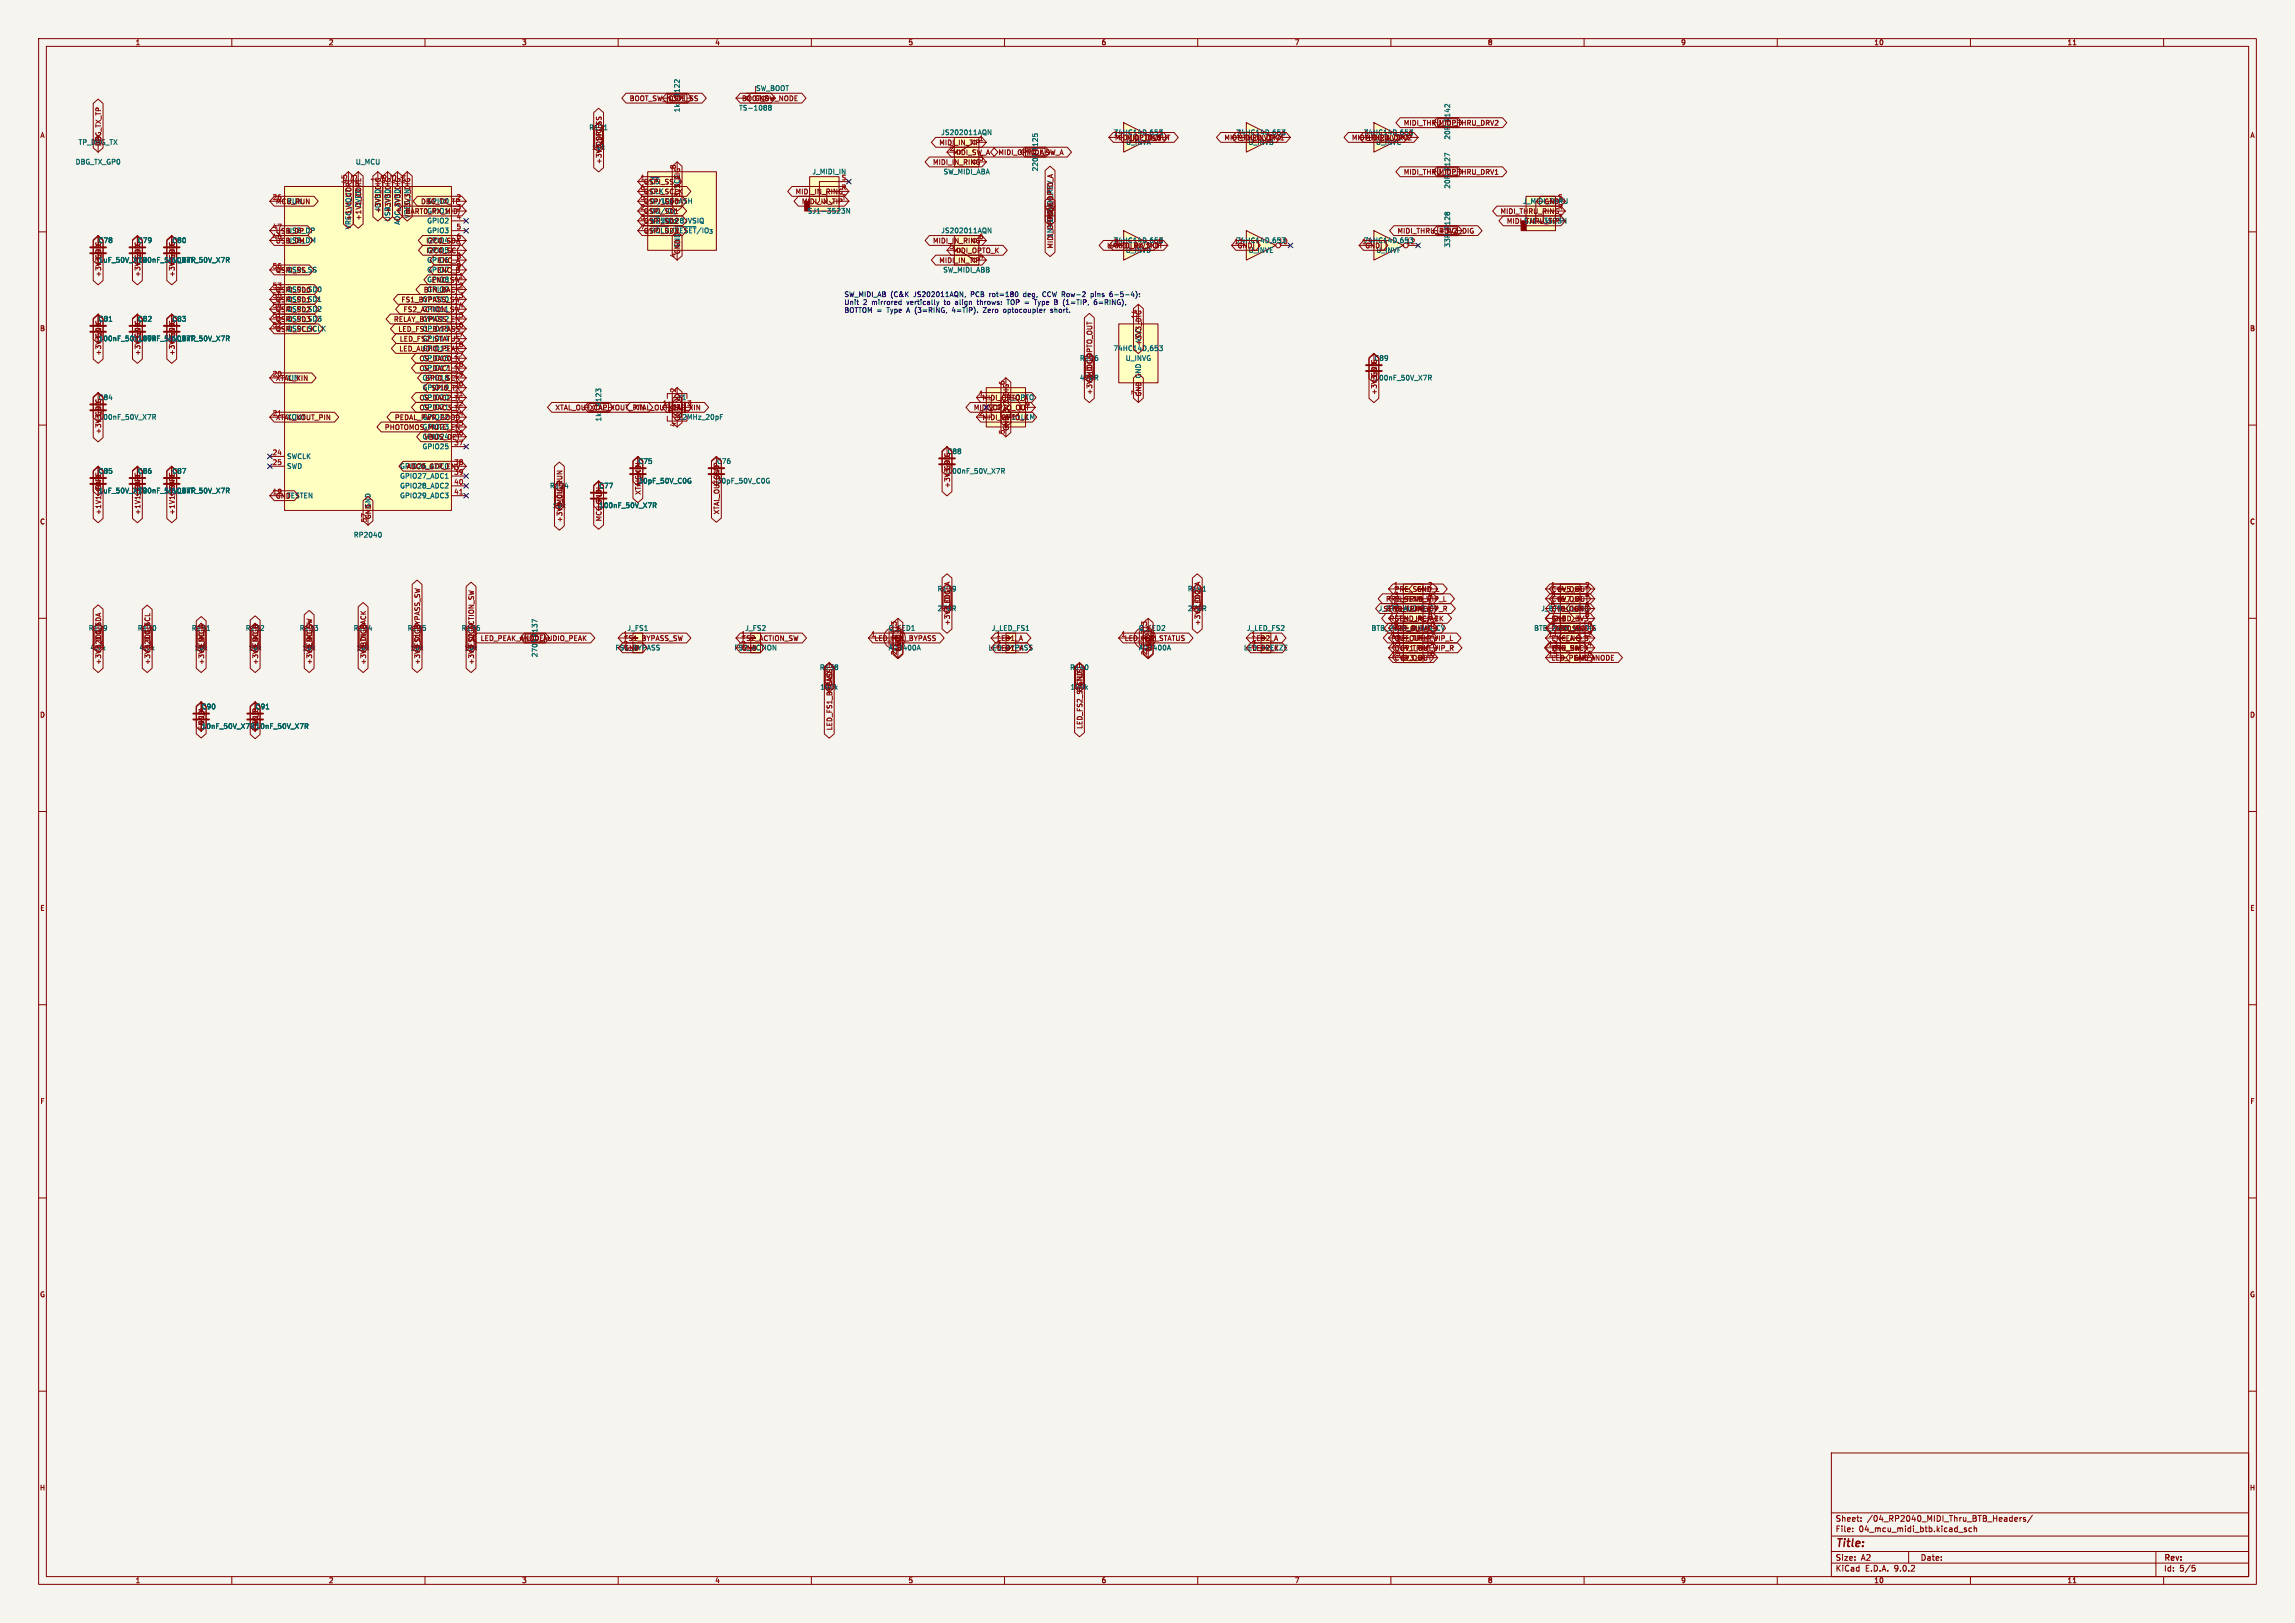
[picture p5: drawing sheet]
<svg xmlns="http://www.w3.org/2000/svg" width="594mm" height="420mm" viewBox="0 0 594 420" stroke-linecap="round" stroke-linejoin="round" font-family="sans-serif">
<defs><g id="words">
<text font-size="2.8" fill="#840000" x="475" y="400.9">Title:</text>
<g font-size="2.1" fill="#840000">
<text x="475" y="394">Sheet:</text>
<text x="483.2" y="394">/04_RP2040_MIDI_Thru_BTB_Headers/</text>
<text x="475" y="396.7">File:</text>
<text x="481.1" y="396.7">04_mcu_midi_btb.kicad_sch</text>
<text x="475" y="406.9">KiCad</text>
<text x="475" y="404.1">Size:</text>
<text x="481.7" y="404.1">A2</text>
<text x="482.7" y="406.9">E.D.A.</text>
<text x="490.3" y="406.9">9.0.2</text>
<text x="497" y="404.1">Date:</text>
<text x="560" y="404.3">Rev:</text>
<text x="560" y="406.9">Id:</text>
<text x="564.1" y="406.9">5/5</text>
</g>
<g font-size="1.8" fill="#840000">
<text x="35" y="11.9">1</text>
<text x="85" y="11.9">2</text>
<text x="135" y="11.9">3</text>
<text x="185" y="11.9">4</text>
<text x="235" y="11.9">5</text>
<text x="285" y="11.9">6</text>
<text x="335" y="11.9">7</text>
<text x="385" y="11.9">8</text>
<text x="435" y="11.9">9</text>
<text x="485" y="11.9">10</text>
<text x="535" y="11.9">11</text>
<text x="162.9" y="26.4">BOOT_SW_NODE</text>
<text x="172.9" y="26.4">QSPI_SS</text>
<text x="176.1" y="25.4" transform="rotate(-90 176.1 25.4)">R122</text>
<text x="191.9" y="26.4">BOOT_SW_NODE</text>
<text x="195.2" y="26.4">GND</text>
<text x="10.3" y="35.9">A</text>
<text x="152.4" y="33.9">R121</text>
<text x="288.1" y="35.2">74HC14D,653</text>
<text x="288.2" y="35.3">1</text>
<text x="299.6" y="35.3">2</text>
<text x="319.8" y="35.2">74HC14D,653</text>
<text x="320" y="35.3">3</text>
<text x="331.4" y="35.3">4</text>
<text x="352.8" y="35.2">74HC14D,653</text>
<text x="353" y="35.3">5</text>
<text x="363.2" y="32.7">MIDI_THRU_TIP</text>
<text x="364.4" y="35.3">6</text>
<text x="372.3" y="32.7">MIDI_THRU_DRV2</text>
<text x="375.5" y="31.8" transform="rotate(-90 375.5 31.8)">R142</text>
<text x="582.3" y="35.9">A</text>
<text x="26.4" y="37.9" transform="rotate(-90 26.4 37.9)">DBG_TX_TP</text>
<text x="153.1" y="39">10k</text>
<text x="155.9" y="37.9" transform="rotate(-90 155.9 37.9)">QSPI_SS</text>
<text x="243" y="37.8">MIDI_IN_TIP</text>
<text x="245.7" y="39.1">2</text>
<text x="246.5" y="40.3">MIDI_SW_A</text>
<text x="253.3" y="36.6">1</text>
<text x="253.3" y="41.7">3</text>
<text x="258.3" y="40.3">MIDI_OPTO_A</text>
<text x="265.6" y="40.3">MIDI_SW_A</text>
<text x="268.8" y="39.4" transform="rotate(-90 268.8 39.4)">R125</text>
<text x="288.4" y="36.5">MIDI_OPTO_OUT</text>
<text x="291.3" y="37.7">U_INVA</text>
<text x="291.5" y="36.5">MIDI_INV1</text>
<text x="316.8" y="36.5">MIDI_THRU_DRV1</text>
<text x="320.2" y="36.5">MIDI_INV1</text>
<text x="323" y="37.7">U_INVB</text>
<text x="349.8" y="36.5">MIDI_THRU_DRV2</text>
<text x="353.2" y="36.5">MIDI_INV1</text>
<text x="356" y="37.7">U_INVC</text>
<text x="89.9" y="47.7" transform="rotate(-90 89.9 47.7)">45</text>
<text x="92.5" y="47.7" transform="rotate(-90 92.5 47.7)">23</text>
<text x="97.5" y="47.1" transform="rotate(-90 97.5 47.1)">1</text>
<text x="100.1" y="47.7" transform="rotate(-90 100.1 47.7)">48</text>
<text x="102.6" y="47.7" transform="rotate(-90 102.6 47.7)">43</text>
<text x="105.2" y="47.7" transform="rotate(-90 105.2 47.7)">44</text>
<text x="155.9" y="42.6" transform="rotate(-90 155.9 42.6)">+3V3_DIG</text>
<text x="165.7" y="46.7">1</text>
<text x="166.5" y="47.9">QSPI_SS</text>
<text x="168.1" y="47.9">~{CS}</text>
<text x="175" y="43.9" transform="rotate(-90 175 43.9)">8</text>
<text x="241.4" y="42.9">MIDI_IN_RING</text>
<text x="268.8" y="44.5" transform="rotate(-90 268.8 44.5)">220R</text>
<text x="363.2" y="45.4">MIDI_THRU_TIP</text>
<text x="372.3" y="45.4">MIDI_THRU_DRV1</text>
<text x="375.5" y="44.5" transform="rotate(-90 375.5 44.5)">R127</text>
<text x="70.4" y="51.8">26</text>
<text x="71.3" y="53">MCU_RUN</text>
<text x="74.2" y="52.9">RUN</text>
<text x="93.6" y="53.9" transform="rotate(-90 93.6 53.9)">DVDD</text>
<text x="108.9" y="53">DBG_TX_TP</text>
<text x="110.4" y="52.9">GPIO0</text>
<text x="118" y="51.8">2</text>
<text x="165.7" y="49.3">6</text>
<text x="165.7" y="51.8">5</text>
<text x="166.5" y="53">QSPI_SD0</text>
<text x="166.5" y="50.5">QSPI_SCLK</text>
<text x="168.1" y="50.4">CLK</text>
<text x="168.1" y="52.9">DI/IO_{0}</text>
<text x="176.1" y="48.8" transform="rotate(-90 176.1 48.8)">VCC</text>
<text x="176.2" y="52.7" transform="rotate(-90 176.2 52.7)">+3V3_DIG</text>
<text x="205.8" y="50.5">MIDI_IN_RING</text>
<text x="207.4" y="53">MIDI_IN_TIP</text>
<text x="217.7" y="49.3">R</text>
<text x="217.9" y="51.8">T</text>
<text x="399.6" y="53">GND</text>
<text x="403.2" y="51.8">S</text>
<text x="70.4" y="59.4">47</text>
<text x="91.1" y="57.1" transform="rotate(-90 91.1 57.1)">+1V1_CORE</text>
<text x="93.7" y="57.1" transform="rotate(-90 93.7 57.1)">+1V1_CORE</text>
<text x="98.7" y="54.5" transform="rotate(-90 98.7 54.5)">IOVDD</text>
<text x="98.7" y="55.3" transform="rotate(-90 98.7 55.3)">+3V3_DIG</text>
<text x="101.3" y="55.3" transform="rotate(-90 101.3 55.3)">+3V3_DIG</text>
<text x="103.8" y="55.3" transform="rotate(-90 103.8 55.3)">+3V3_DIG</text>
<text x="104.8" y="55.6">UART0_RX_MIDI</text>
<text x="106.3" y="56.7" transform="rotate(-90 106.3 56.7)">VREG_IN</text>
<text x="106.4" y="55.3" transform="rotate(-90 106.4 55.3)">+3V3_DIG</text>
<text x="110.4" y="55.5">GPIO1</text>
<text x="118" y="54.4">3</text>
<text x="118" y="56.9">4</text>
<text x="165.7" y="54.4">2</text>
<text x="165.7" y="56.9">3</text>
<text x="165.7" y="59.4">7</text>
<text x="166.5" y="55.6">QSPI_SD1</text>
<text x="166.5" y="58.1">QSPI_SD2</text>
<text x="272.6" y="57.5" transform="rotate(-90 272.6 57.5)">D_MIDI_REV</text>
<text x="375.5" y="59.7" transform="rotate(-90 375.5 59.7)">R128</text>
<text x="388.3" y="55.6">MIDI_THRU_RING</text>
<text x="389.9" y="58.1">MIDI_THRU_TIP</text>
<text x="394.4" y="58">SJ1-3523N</text>
<text x="403.1" y="54.4">R</text>
<text x="403.3" y="56.9">T</text>
<text x="70.4" y="62">46</text>
<text x="71.3" y="60.6">USB_DP</text>
<text x="71.3" y="63.2">USB_DM</text>
<text x="110.2" y="63.2">I2C0_SDA</text>
<text x="110.2" y="65.7">I2C0_SCL</text>
<text x="110.4" y="63.1">GPIO4</text>
<text x="110.4" y="65.6">GPIO5</text>
<text x="118" y="62">6</text>
<text x="118" y="64.5">7</text>
<text x="166.5" y="60.6">QSPI_SD3</text>
<text x="176.1" y="64.3" transform="rotate(-90 176.1 64.3)">GND</text>
<text x="176.2" y="65.9" transform="rotate(-90 176.2 65.9)">GND</text>
<text x="241.4" y="63.2">MIDI_IN_RING</text>
<text x="245.7" y="64.5">5</text>
<text x="246.5" y="65.7">MIDI_OPTO_K</text>
<text x="253.3" y="62">6</text>
<text x="272.6" y="61.7" transform="rotate(-90 272.6 61.7)">1N4148W</text>
<text x="286.4" y="64.5">UART0_RX_MIDI</text>
<text x="288.1" y="63.1">74HC14D,653</text>
<text x="288.2" y="63.2">9</text>
<text x="288.4" y="64.5">MIDI_INV1</text>
<text x="291.2" y="65.6">U_INVD</text>
<text x="299.6" y="63.2">8</text>
<text x="319.4" y="63.2">11</text>
<text x="320.2" y="64.5">GND</text>
<text x="352.4" y="63.2">13</text>
<text x="353.2" y="64.5">GND</text>
<text x="361.6" y="60.6">MIDI_THRU_RING</text>
<text x="372.3" y="60.6">+3V3_DIG</text>
<text x="26.4" y="71.8" transform="rotate(-90 26.4 71.8)">+3V3_DIG</text>
<text x="36.5" y="71.8" transform="rotate(-90 36.5 71.8)">+3V3_DIG</text>
<text x="45.4" y="71.8" transform="rotate(-90 45.4 71.8)">+3V3_DIG</text>
<text x="70.4" y="69.6">56</text>
<text x="71.3" y="70.8">QSPI_SS</text>
<text x="110.4" y="68.2">GPIO6</text>
<text x="110.4" y="70.7">GPIO7</text>
<text x="113" y="70.8">ENC_B</text>
<text x="113.2" y="68.3">ENC_A</text>
<text x="118" y="67.1">8</text>
<text x="118" y="69.6">9</text>
<text x="175" y="66.7" transform="rotate(-90 175 66.7)">4</text>
<text x="243" y="68.3">MIDI_IN_TIP</text>
<text x="253.3" y="67.1">4</text>
<text x="70.4" y="74.7">53</text>
<text x="70.4" y="77.2">55</text>
<text x="71.3" y="75.9">QSPI_SD0</text>
<text x="109.6" y="75.9">BTN_BACK</text>
<text x="110.4" y="73.3">GPIO8</text>
<text x="110.4" y="75.8">GPIO9</text>
<text x="111.6" y="73.3">ENC_SW</text>
<text x="117.4" y="72.1">11</text>
<text x="117.4" y="74.7">12</text>
<text x="117.4" y="77.2">13</text>
<text x="70.4" y="79.8">54</text>
<text x="70.4" y="82.3">51</text>
<text x="71.3" y="78.4">QSPI_SD1</text>
<text x="71.3" y="81">QSPI_SD2</text>
<text x="71.3" y="83.5">QSPI_SD3</text>
<text x="74.2" y="78.3">QSPI_SD1</text>
<text x="74.2" y="80.9">QSPI_SD2</text>
<text x="101.8" y="83.5">RELAY_BYPASS_EN</text>
<text x="103.8" y="78.4">FS1_BYPASS_SW</text>
<text x="104.3" y="81">FS2_ACTION_SW</text>
<text x="109.2" y="78.3">GPIO10</text>
<text x="109.2" y="80.9">GPIO11</text>
<text x="109.2" y="83.4">GPIO12</text>
<text x="117.4" y="79.8">14</text>
<text x="117.4" y="82.3">15</text>
<text x="294.4" y="82.6" transform="rotate(-90 294.4 82.6)">14</text>
<text x="10.3" y="85.9">B</text>
<text x="70.4" y="84.8">52</text>
<text x="71.3" y="86">QSPI_SCLK</text>
<text x="103" y="86">LED_FS1_BYPASS</text>
<text x="103.4" y="88.6">LED_FS2_STATUS</text>
<text x="109.2" y="86">GPIO13</text>
<text x="109.2" y="88.5">GPIO14</text>
<text x="117.4" y="84.8">16</text>
<text x="117.4" y="87.4">17</text>
<text x="117.4" y="89.9">18</text>
<text x="295.5" y="88.7" transform="rotate(-90 295.5 88.7)">VCC</text>
<text x="295.6" y="89.6" transform="rotate(-90 295.6 89.6)">+3V3_DIG</text>
<text x="582.3" y="85.9">B</text>
<text x="26.4" y="92.1" transform="rotate(-90 26.4 92.1)">+3V3_DIG</text>
<text x="36.5" y="92.1" transform="rotate(-90 36.5 92.1)">+3V3_DIG</text>
<text x="45.4" y="92.1" transform="rotate(-90 45.4 92.1)">+3V3_DIG</text>
<text x="103.2" y="91.1">LED_AUDIO_PEAK</text>
<text x="108.4" y="93.7">CS_DAC0_N</text>
<text x="109.2" y="91">GPIO15</text>
<text x="109.2" y="93.6">GPIO16</text>
<text x="279.4" y="93.6">R126</text>
<text x="355.6" y="93.6">C89</text>
<text x="71.3" y="98.7">XTAL_XIN</text>
<text x="74.2" y="98.7">XIN</text>
<text x="108.4" y="96.2">CS_DAC1_N</text>
<text x="109.2" y="96.1">GPIO17</text>
<text x="109.2" y="98.7">GPIO18</text>
<text x="109.2" y="101.2">GPIO19</text>
<text x="110" y="98.7">SPI0_SCK</text>
<text x="117.4" y="97.5">29</text>
<text x="117.4" y="100.1">30</text>
<text x="175" y="101.7" transform="rotate(-90 175 101.7)">2</text>
<text x="260.1" y="99.8" transform="rotate(-90 260.1 99.8)">6</text>
<text x="279.4" y="98.7">470R</text>
<text x="282.9" y="97.6" transform="rotate(-90 282.9 97.6)">MIDI_OPTO_OUT</text>
<text x="356.6" y="97.6" transform="rotate(-90 356.6 97.6)">GND</text>
<text x="25.4" y="103.7">C84</text>
<text x="26.4" y="107.8" transform="rotate(-90 26.4 107.8)">GND</text>
<text x="108.4" y="106.4">CS_DAC3_N</text>
<text x="108.4" y="103.8">CS_DAC2_N</text>
<text x="109.2" y="103.7">GPIO20</text>
<text x="109.2" y="106.3">GPIO21</text>
<text x="117.4" y="107.7">34</text>
<text x="143.6" y="106.4">XTAL_OUT_CAP</text>
<text x="152.6" y="106.4">XTAL_XOUT_PIN</text>
<text x="155.8" y="105.4" transform="rotate(-90 155.8 105.4)">R123</text>
<text x="164" y="106.4">XTAL_OUT_CAP</text>
<text x="172.9" y="106.4">XTAL_XIN</text>
<text x="175.3" y="103.7">Y1</text>
<text x="177.7" y="105.2">3</text>
<text x="253.3" y="107.7">2</text>
<text x="254.2" y="103.8">MIDI_OPTO_A</text>
<text x="260.4" y="103.7">U_OPTO</text>
<text x="265.4" y="105.2">4</text>
<text x="282.9" y="102.3" transform="rotate(-90 282.9 102.3)">+3V3_DIG</text>
<text x="294.4" y="102.3" transform="rotate(-90 294.4 102.3)">7</text>
<text x="295.6" y="102.7" transform="rotate(-90 295.6 102.7)">GND</text>
<text x="356.6" y="102.3" transform="rotate(-90 356.6 102.3)">+3V3_DIG</text>
<text x="26.4" y="112.4" transform="rotate(-90 26.4 112.4)">+3V3_DIG</text>
<text x="71.3" y="108.9">XTAL_XOUT_PIN</text>
<text x="74.2" y="108.8">XOUT</text>
<text x="99.5" y="111.4">PHOTOMOS_MUTE_EN</text>
<text x="102.1" y="108.9">PEDAL_PWR_GOOD</text>
<text x="109.2" y="108.8">GPIO22</text>
<text x="109.2" y="111.4">GPIO23</text>
<text x="109.2" y="113.9">GPIO24</text>
<text x="109.8" y="114">VBUS_DET</text>
<text x="117.4" y="110.2">35</text>
<text x="117.4" y="112.8">36</text>
<text x="176.2" y="109.1" transform="rotate(-90 176.2 109.1)">GNDGND</text>
<text x="254.2" y="108.9">MIDI_OPTO_K</text>
<text x="260.1" y="112.5" transform="rotate(-90 260.1 112.5)">5</text>
<text x="260.4" y="108.8">H11L1M</text>
<text x="261.3" y="111.6" transform="rotate(-90 261.3 111.6)">GND</text>
<text x="261.3" y="108.6" transform="rotate(-90 261.3 108.6)">+3V3_DIG</text>
<text x="117.4" y="115.3">37</text>
<text x="245.1" y="117.7">C88</text>
<text x="103.4" y="121.5">GPIO26_ADC0</text>
<text x="105.2" y="121.6">ADC0_GTR_ENV</text>
<text x="185.4" y="120.2">C76</text>
<text x="186.4" y="124.3" transform="rotate(-90 186.4 124.3)">GND</text>
<text x="246.1" y="121.8" transform="rotate(-90 246.1 121.8)">GND</text>
<text x="70.4" y="128">19</text>
<text x="71.3" y="129.2">GND</text>
<text x="142.2" y="126.6">R124</text>
<text x="143" y="131.7">10k</text>
<text x="145.7" y="130.7" transform="rotate(-90 145.7 130.7)">MCU_RUN</text>
<text x="166.1" y="128.1" transform="rotate(-90 166.1 128.1)">XTAL_XIN</text>
<text x="246.1" y="126.4" transform="rotate(-90 246.1 126.4)">+3V3_DIG</text>
<text x="10.3" y="135.9">C</text>
<text x="26.4" y="133.3" transform="rotate(-90 26.4 133.3)">+1V1_CORE</text>
<text x="45.4" y="133.3" transform="rotate(-90 45.4 133.3)">+1V1_CORE</text>
<text x="95" y="135.3" transform="rotate(-90 95 135.3)">57</text>
<text x="96.2" y="134.5" transform="rotate(-90 96.2 134.5)">GND</text>
<text x="145.7" y="135.3" transform="rotate(-90 145.7 135.3)">+3V3_DIG</text>
<text x="155.9" y="135" transform="rotate(-90 155.9 135)">MCU_RUN</text>
<text x="186.4" y="133.2" transform="rotate(-90 186.4 133.2)">XTAL_OUT_CAP</text>
<text x="582.3" y="135.9">C</text>
<text x="242.6" y="153.3">R139</text>
<text x="307.3" y="153.3">R141</text>
<text x="358.6" y="155.9">PRE_SEND_R</text>
<text x="360.6" y="152.1">1</text>
<text x="360.6" y="154.7">3</text>
<text x="360.8" y="155.9">IN_TRIM_WIP_L</text>
<text x="360.8" y="153.4">PRE_SEND_L</text>
<text x="366.6" y="153.4">GND</text>
<text x="369.5" y="152.1">2</text>
<text x="369.5" y="154.7">4</text>
<text x="401.2" y="152.1">1</text>
<text x="401.2" y="154.7">3</text>
<text x="401.5" y="155.9">CV6_OUT</text>
<text x="401.5" y="153.4">CV4_OUT</text>
<text x="410.1" y="152.1">2</text>
<text x="410.1" y="154.7">4</text>
<text x="232.2" y="162" transform="rotate(-90 232.2 162)">3</text>
<text x="242.6" y="158.3">270R</text>
<text x="246.1" y="162" transform="rotate(-90 246.1 162)">+3V3_DIG</text>
<text x="246.1" y="157.3" transform="rotate(-90 246.1 157.3)">LED1_A</text>
<text x="296.9" y="162" transform="rotate(-90 296.9 162)">3</text>
<text x="307.3" y="158.3">270R</text>
<text x="310.8" y="162" transform="rotate(-90 310.8 162)">+3V3_DIG</text>
<text x="310.8" y="157.3" transform="rotate(-90 310.8 157.3)">LED2_A</text>
<text x="358" y="158.4">SEND_L_JACK</text>
<text x="359.5" y="161">RET_L_JACK</text>
<text x="360.6" y="159.8">7</text>
<text x="360.8" y="161">SEND_R_JACK</text>
<text x="360.8" y="158.4">IN_TRIM_WIP_R</text>
<text x="369.5" y="157.2">6</text>
<text x="369.5" y="159.8">8</text>
<text x="401.2" y="157.2">5</text>
<text x="401.2" y="159.8">7</text>
<text x="401.5" y="158.4">CV8_OUT</text>
<text x="401.5" y="161">GND</text>
<text x="401.9" y="161">OLED_3V3</text>
<text x="407.2" y="158.4">GND</text>
<text x="410.1" y="157.2">6</text>
<text x="410.1" y="159.8">8</text>
<text x="22.8" y="163.4">R129</text>
<text x="26.4" y="167.5" transform="rotate(-90 26.4 167.5)">I2C0_SDA</text>
<text x="35.5" y="163.4">R130</text>
<text x="39.1" y="167.5" transform="rotate(-90 39.1 167.5)">I2C0_SCL</text>
<text x="49.5" y="163.4">R131</text>
<text x="53" y="167.5" transform="rotate(-90 53 167.5)">ENC_A</text>
<text x="63.5" y="163.4">R132</text>
<text x="67" y="167.5" transform="rotate(-90 67 167.5)">ENC_B</text>
<text x="77.5" y="163.4">R133</text>
<text x="81" y="167.5" transform="rotate(-90 81 167.5)">ENC_SW</text>
<text x="91.4" y="163.4">R134</text>
<text x="94.9" y="167.5" transform="rotate(-90 94.9 167.5)">BTN_BACK</text>
<text x="105.4" y="163.4">R135</text>
<text x="108.9" y="167.5" transform="rotate(-90 108.9 167.5)">FS1_BYPASS_SW</text>
<text x="119.4" y="163.4">R136</text>
<text x="122.9" y="167.5" transform="rotate(-90 122.9 167.5)">FS2_ACTION_SW</text>
<text x="124.3" y="166.1">LED_PEAK_ANODE</text>
<text x="136" y="166.1">LED_AUDIO_PEAK</text>
<text x="139.3" y="165.1" transform="rotate(-90 139.3 165.1)">R137</text>
<text x="161.2" y="164.8">1</text>
<text x="161.2" y="167.4">2</text>
<text x="161.4" y="166.1">FS1_BYPASS_SW</text>
<text x="191.7" y="164.8">1</text>
<text x="191.7" y="167.4">2</text>
<text x="191.9" y="166.1">FS2_ACTION_SW</text>
<text x="226.2" y="166.1">LED_FS1_BYPASS</text>
<text x="257.7" y="167.4">2</text>
<text x="258" y="166.1">LED1_A</text>
<text x="291" y="166.1">LED_FS2_STATUS</text>
<text x="323.8" y="167.4">2</text>
<text x="324" y="166.1">LED2_A</text>
<text x="360" y="166.1">PRE_OUT_R</text>
<text x="360" y="164.8">11</text>
<text x="360" y="167.4">13</text>
<text x="360.2" y="163.5">PRE_OUT_L</text>
<text x="360.6" y="162.3">9</text>
<text x="360.8" y="166.1">OUT_TRIM_WIP_L</text>
<text x="360.8" y="163.5">RET_R_JACK</text>
<text x="368.9" y="162.3">10</text>
<text x="368.9" y="164.8">12</text>
<text x="368.9" y="167.4">14</text>
<text x="400.6" y="164.8">11</text>
<text x="400.6" y="167.4">13</text>
<text x="401.2" y="162.3">9</text>
<text x="401.5" y="166.1">ENC_A</text>
<text x="402.3" y="163.5">I2C0_SCL</text>
<text x="405.1" y="166.1">ENC_B</text>
<text x="409.5" y="162.3">10</text>
<text x="409.5" y="164.8">12</text>
<text x="409.5" y="167.4">14</text>
<text x="23.3" y="168.5">4.7k</text>
<text x="26.4" y="172.1" transform="rotate(-90 26.4 172.1)">+3V3_DIG</text>
<text x="36" y="168.5">4.7k</text>
<text x="39.1" y="172.1" transform="rotate(-90 39.1 172.1)">+3V3_DIG</text>
<text x="50.2" y="168.5">10k</text>
<text x="53" y="172.1" transform="rotate(-90 53 172.1)">+3V3_DIG</text>
<text x="64.2" y="168.5">10k</text>
<text x="67" y="172.1" transform="rotate(-90 67 172.1)">+3V3_DIG</text>
<text x="78.2" y="168.5">10k</text>
<text x="81" y="172.1" transform="rotate(-90 81 172.1)">+3V3_DIG</text>
<text x="92.2" y="168.5">10k</text>
<text x="94.9" y="172.1" transform="rotate(-90 94.9 172.1)">+3V3_DIG</text>
<text x="106.1" y="168.5">10k</text>
<text x="108.9" y="172.1" transform="rotate(-90 108.9 172.1)">+3V3_DIG</text>
<text x="120.1" y="168.5">10k</text>
<text x="122.9" y="172.1" transform="rotate(-90 122.9 172.1)">+3V3_DIG</text>
<text x="139.3" y="170.2" transform="rotate(-90 139.3 170.2)">270R</text>
<text x="161.4" y="168.6">GND</text>
<text x="191.9" y="168.6">GND</text>
<text x="232.2" y="169.6" transform="rotate(-90 232.2 169.6)">2</text>
<text x="233.4" y="168.8" transform="rotate(-90 233.4 168.8)">GND</text>
<text x="233.4" y="168.5" transform="rotate(-90 233.4 168.5)">LED1_K</text>
<text x="258" y="168.6">LED1_K</text>
<text x="296.9" y="169.6" transform="rotate(-90 296.9 169.6)">2</text>
<text x="298.1" y="168.8" transform="rotate(-90 298.1 168.8)">GND</text>
<text x="298.1" y="168.5" transform="rotate(-90 298.1 168.5)">LED2_K</text>
<text x="324" y="168.6">LED2_K</text>
<text x="360" y="169.9">15</text>
<text x="360.8" y="168.6">OUT_TRIM_WIP_R</text>
<text x="360.8" y="171.1">CV2_OUT</text>
<text x="362.3" y="168.6">CV1_OUT</text>
<text x="368.9" y="169.9">16</text>
<text x="400.6" y="169.9">15</text>
<text x="401.5" y="168.6">ENC_SW</text>
<text x="401.5" y="171.1">LED_PEAK_ANODE</text>
<text x="407.2" y="171.1">GND</text>
<text x="409.5" y="169.9">16</text>
<text x="212.2" y="178.7">100k</text>
<text x="215.6" y="177.6" transform="rotate(-90 215.6 177.6)">GND</text>
<text x="277" y="178.7">100k</text>
<text x="280.4" y="177.6" transform="rotate(-90 280.4 177.6)">GND</text>
<text x="10.3" y="185.9">D</text>
<text x="582.3" y="185.9">D</text>
<text x="53" y="189" transform="rotate(-90 53 189)">ENC_A</text>
<text x="67" y="189.2" transform="rotate(-90 67 189.2)">ENC_B</text>
<text x="215.6" y="189.1" transform="rotate(-90 215.6 189.1)">LED_FS1_BYPASS</text>
<text x="280.4" y="188.7" transform="rotate(-90 280.4 188.7)">LED_FS2_STATUS</text>
<text x="10.3" y="235.9">E</text>
<text x="582.3" y="235.9">E</text>
<text x="10.3" y="285.9">F</text>
<text x="582.3" y="285.9">F</text>
<text x="10.3" y="335.9">G</text>
<text x="582.3" y="335.9">G</text>
<text x="10.2" y="385.9">H</text>
<text x="582.2" y="385.9">H</text>
<text x="35" y="409.9">1</text>
<text x="85" y="409.9">2</text>
<text x="135" y="409.9">3</text>
<text x="185" y="409.9">4</text>
<text x="235" y="409.9">5</text>
<text x="285" y="409.9">6</text>
<text x="335" y="409.9">7</text>
<text x="385" y="409.9">8</text>
<text x="435" y="409.9">9</text>
<text x="485" y="409.9">10</text>
<text x="535" y="409.9">11</text>
</g>
<g font-size="1.8" fill="#006464">
<text x="195.6" y="23.7">SW_BOOT</text>
<text x="176.1" y="29.2" transform="rotate(-90 176.1 29.2)">1k</text>
<text x="191.2" y="28.8">TS-1088</text>
<text x="243.5" y="35.2">JS202011AQN</text>
<text x="20.2" y="37.7">TP_DBG_TX</text>
<text x="375.5" y="36.2" transform="rotate(-90 375.5 36.2)">20R</text>
<text x="19.5" y="42.8">DBG_TX_GP0</text>
<text x="92" y="42.8">U_MCU</text>
<text x="210.1" y="45.3">J_MIDI_IN</text>
<text x="244.1" y="45.3">SW_MIDI_ABA</text>
<text x="171.1" y="52.9">U_FLASH</text>
<text x="375.5" y="48.9" transform="rotate(-90 375.5 48.9)">20R</text>
<text x="394.1" y="52.9">J_MIDI_THRU</text>
<text x="101.2" y="57.4" transform="rotate(-90 101.2 57.4)">USB_VDD</text>
<text x="103.7" y="58.3" transform="rotate(-90 103.7 58.3)">ADC_AVDD</text>
<text x="110.4" y="58">GPIO2</text>
<text x="168.1" y="58">W25Q128JVSIQ</text>
<text x="168.1" y="58">~{WP}/IO_{2}</text>
<text x="209" y="55.5">SJ1-3523N</text>
<text x="25.4" y="63.1">C78</text>
<text x="35.6" y="63.1">C79</text>
<text x="44.5" y="63.1">C80</text>
<text x="74.2" y="60.6">USB_DP</text>
<text x="74.2" y="63.1">USB_DM</text>
<text x="110.4" y="60.6">GPIO3</text>
<text x="168.1" y="60.6">~{HOLD}/~{RESET}/IO_{3}</text>
<text x="243.5" y="60.6">JS202011AQN</text>
<text x="319.8" y="63.1">74HC14D,65310</text>
<text x="323.1" y="65.6">U_INVE</text>
<text x="352.8" y="63.1">74HC14D,65312</text>
<text x="356.1" y="65.6">U_INVF</text>
<text x="375.5" y="64.2" transform="rotate(-90 375.5 64.2)">33R</text>
<text x="25.4" y="68.2">1uF_50V_X7R</text>
<text x="26.4" y="67.2" transform="rotate(-90 26.4 67.2)">GND</text>
<text x="35.6" y="68.2">100nF_50V_X7R</text>
<text x="36.5" y="67.2" transform="rotate(-90 36.5 67.2)">GND</text>
<text x="44.5" y="68.2">100nF_50V_X7R</text>
<text x="45.4" y="67.2" transform="rotate(-90 45.4 67.2)">GND</text>
<text x="74.2" y="70.7">QSPI_SS</text>
<text x="244" y="70.7">SW_MIDI_ABB</text>
<text x="74.2" y="75.8">QSPI_SD0</text>
<text x="25.4" y="83.4">C81</text>
<text x="35.6" y="83.4">C82</text>
<text x="44.5" y="83.4">C83</text>
<text x="74.2" y="83.4">QSPI_SD3</text>
<text x="25.4" y="88.5">100nF_50V_X7R</text>
<text x="26.4" y="87.5" transform="rotate(-90 26.4 87.5)">GND</text>
<text x="35.6" y="88.5">100nF_50V_X7R</text>
<text x="36.5" y="87.5" transform="rotate(-90 36.5 87.5)">GND</text>
<text x="44.5" y="88.5">100nF_50V_X7R</text>
<text x="45.4" y="87.5" transform="rotate(-90 45.4 87.5)">GND</text>
<text x="74.2" y="86">QSPI_SCLK</text>
<text x="288.1" y="91">74HC14D,653</text>
<text x="291.2" y="93.6">U_INVG</text>
<text x="295.5" y="98" transform="rotate(-90 295.5 98)">GND</text>
<text x="355.6" y="98.7">100nF_50V_X7R</text>
<text x="25.4" y="108.8">100nF_50V_X7R</text>
<text x="155.8" y="109.2" transform="rotate(-90 155.8 109.2)">1k</text>
<text x="175.3" y="108.8">12MHz_20pF</text>
<text x="74.2" y="119">SWCLK</text>
<text x="109.2" y="116.4">GPIO25</text>
<text x="25.4" y="122.8">C85</text>
<text x="35.6" y="122.8">C86</text>
<text x="44.5" y="122.8">C87</text>
<text x="74.2" y="121.5">SWD</text>
<text x="103.4" y="124.1">GPIO27_ADC1</text>
<text x="165.1" y="125.3">30pF_50V_C0G</text>
<text x="165.1" y="120.2">C75</text>
<text x="166.1" y="124.3" transform="rotate(-90 166.1 124.3)">GND</text>
<text x="185.4" y="125.3">30pF_50V_C0G</text>
<text x="245.1" y="122.8">100nF_50V_X7R</text>
<text x="25.4" y="127.9">1uF_50V_X7R</text>
<text x="26.4" y="126.8" transform="rotate(-90 26.4 126.8)">GND</text>
<text x="35.6" y="127.9">100nF_50V_X7R</text>
<text x="36.5" y="126.8" transform="rotate(-90 36.5 126.8)">GND</text>
<text x="44.5" y="127.9">100nF_50V_X7R</text>
<text x="45.4" y="126.8" transform="rotate(-90 45.4 126.8)">GND</text>
<text x="74.2" y="129.1">TESTEN</text>
<text x="96.1" y="131.6" transform="rotate(-90 96.1 131.6)">GND</text>
<text x="103.4" y="126.6">GPIO28_ADC2</text>
<text x="103.4" y="129.1">GPIO29_ADC3</text>
<text x="154.9" y="131.7">100nF_50V_X7R</text>
<text x="154.9" y="126.6">C77</text>
<text x="155.9" y="130.7" transform="rotate(-90 155.9 130.7)">GND</text>
<text x="36.5" y="133.3" transform="rotate(-90 36.5 133.3)">+1V1_CORE</text>
<text x="91.5" y="139.3">RP2040</text>
<text x="360.6" y="157.2">5</text>
<text x="162.3" y="163.4">J_FS1</text>
<text x="192.8" y="163.4">J_FS2</text>
<text x="229.9" y="163.4">Q_LED1</text>
<text x="256.6" y="163.4">J_LED_FS1</text>
<text x="257.7" y="164.8">1</text>
<text x="294.6" y="163.4">Q_LED2</text>
<text x="322.6" y="163.4">J_LED_FS2</text>
<text x="323.8" y="164.8">1</text>
<text x="354.9" y="163.4">BTB_2x08_AUDIO_CV</text>
<text x="397" y="163.4">BTB_2x08_UI_DIG</text>
<text x="159.2" y="168.5">FS1_BYPASS</text>
<text x="189.9" y="168.5">FS2_ACTION</text>
<text x="212.1" y="173.6">R138</text>
<text x="229.9" y="168.5">AO3400A</text>
<text x="255.7" y="168.5">LED_BYPASS</text>
<text x="276.8" y="173.6">R140</text>
<text x="294.6" y="168.5">AO3400A</text>
<text x="321.8" y="168.5">LED_FREEZE</text>
<text x="52.1" y="183.7">C90</text>
<text x="66" y="183.7">C91</text>
<text x="52.1" y="188.8">10nF_50V_X7R</text>
<text x="53" y="187.8" transform="rotate(-90 53 187.8)">GND</text>
<text x="66" y="188.8">10nF_50V_X7R</text>
<text x="67" y="187.8" transform="rotate(-90 67 187.8)">GND</text>
</g>
<g font-size="1.8" fill="#a90000">
<text x="217.7" y="46.7">S</text>
<text x="118" y="59.4">5</text>
<text x="117.4" y="92.5">27</text>
<text x="117.4" y="95">28</text>
<text x="70.4" y="97.5">20</text>
<text x="70.4" y="107.7">21</text>
<text x="117.4" y="102.6">31</text>
<text x="117.4" y="105.2">32</text>
<text x="171.4" y="105.2">1</text>
<text x="253.3" y="102.6">1</text>
<text x="175" y="110.6" transform="rotate(-90 175 110.6)">4</text>
<text x="70.4" y="117.9">24</text>
<text x="70.4" y="120.4">25</text>
<text x="117.4" y="120.4">38</text>
<text x="117.4" y="122.9">39</text>
<text x="117.4" y="125.5">40</text>
<text x="117.4" y="128">41</text>
<text x="225.4" y="164.8">1</text>
<text x="290.1" y="164.8">1</text>
</g>
<g font-size="1.8" fill="#0000c2">
<text x="218.4" y="76.9">SW_MIDI_AB (C&amp;K</text>
<text x="236.6" y="76.9">JS202011AQN,</text>
<text x="251.6" y="76.9">PCB</text>
<text x="256.6" y="76.9">rot=180</text>
<text x="265.6" y="76.9">deg,</text>
<text x="270.8" y="76.9">CCW Row-2</text>
<text x="283.6" y="76.9">pins</text>
<text x="288.7" y="76.9">6-5-4):</text>
<text x="218.4" y="79">Unit</text>
<text x="218.4" y="81">BOTTOM =</text>
<text x="223.4" y="79">2</text>
<text x="225.8" y="79">mirrored</text>
<text x="229.7" y="81">Type</text>
<text x="235" y="79">vertically</text>
<text x="235" y="81">A (3=RING,</text>
<text x="244.9" y="79">to</text>
<text x="247.2" y="81">4=TIP).</text>
<text x="247.9" y="79">align</text>
<text x="253.8" y="79">throws:</text>
<text x="255.4" y="81">Zero</text>
<text x="260.8" y="81">optocoupler</text>
<text x="261.8" y="79">TOP =</text>
<text x="269.3" y="79">Type</text>
<text x="273.2" y="81">short.</text>
<text x="274.6" y="79">B</text>
<text x="277" y="79">(1=TIP,</text>
<text x="285.3" y="79">6=RING),</text>
</g>
<text font-size="1.8" fill="#000084" x="251.9" y="106.4">MIDI_OPTO_OUT</text>
</g></defs>
<path d="M0 0h594v420h-594z" fill="#f5f4ef" stroke="#f5f4ef" stroke-width=".26"/>
<g fill="none" stroke="#840000" stroke-width=".26">
<path d="M10 10h574v400h-574zM12 12h570v396h-570zM60 10v2M110 10v2M160 10v2M210 10v2M260 10v2M310 10v2M360 10v2M410 10v2M460 10v2M510 10v2"/>
<path d="M536.6 11.6h.7M560 10v2M10 60h2M582 60h2M10 110h2M582 110h2M10 160h2M582 160h2M10 210h2M582 210h2M10 260h2M582 260h2"/>
<path d="M10 310h2M582 310h2M10 360h2M474 376h108v32h-108zM582 360h2M474 397.5h108M474 391.5h108M479.5 396.2v.2M479.5 395.4v.2M481.7 393.5v.2M481.7 392.7v.2M507 396.5h1.1"/>
<path d="M509 395.4h-.4l-.2 .2 .1 .2 .5 .1v.4h-.6M510.3 395.4h-.4l-.3 .3 .1 .6h.6M511 395.5l.5-.1 .1 1M511 394.9v1.5M521.5 393.5l.2 .2 .4-.1M521.5 392.9l.2-.2 .5 .2v.1l-.7 .2M522.8 392.7v1M523.2 392.7l-.4 .3M524.2 392.7h-.3l-.2 .2v.2l.5 .1v.4h-.5M526 392.1l-1.3 1.9M60 408v2M110 408v2"/>
<path d="M160 408v2M210 408v2M260 408v2M310 408v2M360 408v2M410 408v2M460 408v2M474 404.5h108M474 401.5h108M494 401.5v3M510 408v2M536.6 409.6h.7"/>
<path d="M558 401.5v6.5M560 408v2M567.4 405.1h.7M567.5 405.6h.4l.3 .3-.2 .6-.5 .1"/>
</g>
<path d="M355.6 59.7l7.6 3.8-7.6 3.8z" fill="#ffffc2"/>
<g fill="none" stroke="#840000" stroke-width=".26">
<path d="M355.6 59.7l7.6 3.8-7.6 3.8zM351.8 63.5h3.8M358.8 62.2h-1.3v2.6M359.4 62.2h-.6v2.6h-1.9M364.5 63.5h2.5"/>
<circle cx="363.9" cy="63.5" r=".63"/>
</g>
<path d="M167.6 44.5h17.8v20.3h-17.8z" fill="#ffffc2"/>
<g fill="none" stroke="#840000" stroke-width=".26">
<path d="M25.4 36.8v2.6M372.1 30.7h5.1v2.1h-5.1zM165.1 47h2.5M165.1 49.5h2.5M165.1 52.1h2.5M165.1 54.6h2.5M165.1 57.2h2.5M165.1 59.7h2.5M167.6 44.5h17.8v20.3h-17.8zM175.3 41.9v2.6M372.1 43.4h5.1v2.1h-5.1zM25.4 61v2.8"/>
<path d="M175.3 64.8v2.5M244.1 152.4h2v5.1h-2zM308.9 152.4h2v5.1h-2zM289.6 165.1h2.5M294.9 163.2v3.8M295.4 163.3h2.5v3.6h-2.5M295.4 165.1h1.8v5.1M295.4 166.4v1M297.2 160v2.6"/>
<circle cx="296.3" cy="165.1" r="2.79"/>
</g>
<path d="M168.4 58.6h4.7M174.7 58.6h5.5M181.7 57.5l.4 .4M181.7 56.5l.3 .4v.6l-.3 .2M375.2 40.2l-1.2-.6v.9M311.4 153h.7M302.6 166.9l.4 1.3" fill="none" stroke="#006464" stroke-width=".26"/>
<path d="M23.4 64h4M23.4 65.5h4" fill="none" stroke="#840000" stroke-width=".51"/>
<path d="M322.6 59.7l7.6 3.8-7.6 3.8z" fill="#ffffc2"/>
<g fill="none" stroke="#840000" stroke-width=".26">
<path d="M322.6 59.7l7.6 3.8-7.6 3.8zM318.8 63.5h3.8M325.8 62.2h-1.3v2.6M326.4 62.2h-.6v2.6h-2M331.5 63.5h2.5"/>
<circle cx="330.8" cy="63.5" r=".63"/>
</g>
<path d="M322.6 31.8l7.6 3.8-7.6 3.8z" fill="#ffffc2"/>
<path d="M318.8 35.6h3.8M322.6 31.8l7.6 3.8-7.6 3.8zM325.8 34.3h-1.3v2.5M326.4 34.3h-.6v2.5h-2M331.5 35.6h2.5M25.4 81.3v2.8" fill="none" stroke="#840000" stroke-width=".26"/>
<path d="M23.4 84.3h4M23.4 85.9h4" fill="none" stroke="#840000" stroke-width=".51"/>
<path d="M28.2 83.1h.8" fill="none" stroke="#006464" stroke-width=".26"/>
<path d="M260.3 163.8h2.6v5.1h-2.6z" fill="#ffffc2"/>
<path d="M372.1 58.7h5.1v2h-5.1zM25.4 101.6v2.8M35.6 120.7v2.7M44.4 120.7v2.7M256.5 165.1h3.8M256.5 167.6h3.8M260.3 163.8h2.6v5.1h-2.6z" fill="none" stroke="#840000" stroke-width=".26"/>
<path d="M23.4 104.6h4M23.4 106.2h4M33.5 123.7h4.1M33.5 125.2h4.1M42.4 123.7h4.1M42.4 125.2h4.1" fill="none" stroke="#840000" stroke-width=".51"/>
<path d="M39.5 107.9h.6l.1-.5-.7-.1v1.2M39.8 107.9l.5 .6M58.6 127l.6-.1 .1-.5-.7-.1v1.3M58.9 127l.4 .6" fill="none" stroke="#006464" stroke-width=".26"/>
<path d="M395 50.8h7.6v8.9h-7.6z" fill="#ffffc2"/>
<path d="M393.7 57.2h1.3v2.5h-1.3z" fill="#840000" stroke="#840000" stroke-width=".26"/>
<path d="M395 50.8h7.6v8.9h-7.6zM402.6 52.1h-5.1v5.1l-.6 .6-.7-.6M402.6 57.2h2.5M405.1 54.6h-5.7v2.6l-.6 .6-.7-.6" fill="none" stroke="#840000" stroke-width=".26"/>
<path d="M404 57.5l-.2 .2h-.4M405.3 56.5v1.2l-.7-1.2v1.2" fill="none" stroke="#006464" stroke-width=".26"/>
<path d="M290.8 59.7l7.6 3.8-7.6 3.8z" fill="#ffffc2"/>
<path d="M290.8 59.7l7.6 3.8-7.6 3.8zM287 63.5h3.8M294 62.2h-1.3v2.6M294.6 62.2h-.6v2.6h-1.9M299.7 63.5h2.6M25.4 120.7v2.7" fill="none" stroke="#840000" stroke-width=".26"/>
<path d="M23.4 123.7h4M23.4 125.2h4" fill="none" stroke="#840000" stroke-width=".51"/>
<path d="M290.8 31.8l7.6 3.8-7.6 3.8z" fill="#ffffc2"/>
<g fill="none" stroke="#840000" stroke-width=".26">
<path d="M172.7 24.4h5.1v2h-5.1zM287 35.6h3.8M290.8 31.8l7.6 3.8-7.6 3.8zM294 34.3h-1.3v2.5M294.6 34.3h-.6v2.5h-1.9M185.4 118.1v2.8M24.4 162.6h2v5h-2zM37.1 162.6h2v5h-2zM51.1 162.6h2v5h-2zM65 162.6h2.1v5h-2.1zM93 162.6h2v5h-2zM106.9 162.6h2.1v5h-2.1z"/>
<path d="M120.9 162.6h2v5h-2zM135.9 164.1h5.1v2h-5.1zM52.1 181.6v2.8M66 181.6v2.8"/>
</g>
<path d="M183.4 121.2h4.1M183.4 122.7h4.1M50 184.7h4.1M50 186.2h4.1M64 184.7h4.1M64 186.2h4.1" fill="none" stroke="#840000" stroke-width=".51"/>
<path d="M198.6 123.8h.5M198.9 124.5h.2v.4l-.5 .1M53.6 163.1h.7M95.5 162.7h.7M139 160.8l-1.3-.5v.8M65 187.3h.5M65 187.9h.5M68.9 183.5h.7M79 187.3h.5l.2 .2-.1 .4h-.6M79.3 187.9l.4 .6" fill="none" stroke="#006464" stroke-width=".26"/>
<path d="M403.9 151.1h5v20.4h-5z" fill="#ffffc2"/>
<g fill="none" stroke="#840000" stroke-width=".26">
<path d="M400 152.4h3.9M400 154.9h3.9M400 157.5h3.9M403.9 151.1h5v20.4h-5zM408.9 152.4h3.8M408.9 154.9h3.8M408.9 157.5h3.8M400 160h3.9M400 162.6h3.9M400 165.1h3.9M400 167.6h3.9M400 170.2h3.9"/>
<path d="M408.9 160h3.8M408.9 162.6h3.8M408.9 165.1h3.8M408.9 167.6h3.8M408.9 170.2h3.8"/>
</g>
<path d="M399.6 156.8l-.1 1.1-.4 .2M399.9 158.2h.9M402.4 162.4l-.7 .7M412.4 161.9h.5M412.7 162.6h.3v.4l-.6 .1" fill="none" stroke="#006464" stroke-width=".26"/>
<path d="M355.6 31.8l7.6 3.8-7.6 3.8z" fill="#ffffc2"/>
<path d="M351.8 35.6h3.8M355.6 31.8l7.6 3.8-7.6 3.8zM358.8 34.3h-1.3v2.5M359.4 34.3h-.6v2.5h-1.9M364.5 35.6h2.5" fill="none" stroke="#840000" stroke-width=".26"/>
<path d="M363.2 151.1h5.1v20.4h-5.1z" fill="#ffffc2"/>
<g fill="none" stroke="#840000" stroke-width=".26">
<path d="M359.4 152.4h3.8M359.4 154.9h3.8M359.4 157.5h3.8M363.2 151.1h5.1v20.4h-5.1zM368.3 152.4h3.8M368.3 154.9h3.8M368.3 157.5h3.8M79 162.6h2v5h-2zM359.4 160h3.8M359.4 162.6h3.8M359.4 165.1h3.8M359.4 167.6h3.8"/>
<path d="M359.4 170.2h3.8M368.3 160h3.8M368.3 162.6h3.8M368.3 165.1h3.8M368.3 167.6h3.8M368.3 170.2h3.8"/>
</g>
<path d="M357.5 157.7l-.2 .3-.3 .1M373.9 161.9l-.4 1.2" fill="none" stroke="#006464" stroke-width=".26"/>
<path d="M326.4 163.8h2.5v5.1h-2.5z" fill="#ffffc2"/>
<path d="M355.6 91.4v2.8M322.6 165.1h3.8M322.6 167.6h3.8M326.4 163.8h2.5v5.1h-2.5z" fill="none" stroke="#840000" stroke-width=".26"/>
<path d="M353.6 94.5h4M353.6 96h4" fill="none" stroke="#840000" stroke-width=".51"/>
<path d="M369.7 97.8l.6-.1 .1-.5-.7-.1v1.3M370 97.8l.5 .6" fill="none" stroke="#006464" stroke-width=".26"/>
<path d="M73.7 48.3h43.1v83.8h-43.1z" fill="#ffffc2"/>
<g fill="none" stroke="#840000" stroke-width=".26">
<path d="M69.8 52.1h3.9M69.8 59.7h3.9M73.7 48.3h43.1v83.8h-43.1zM90.2 44.5v3.8M92.7 44.5v3.8M97.8 44.5v3.8M100.3 44.5v3.8M102.9 44.5v3.8M105.4 44.5v3.8M116.8 52.1h3.8M116.8 59.7h3.8M116.8 54.6h3.8"/>
<path d="M116.8 57.2h3.8M69.8 62.2h3.9M69.8 69.9h3.9M69.8 74.9h3.9M69.8 77.5h3.9M116.8 62.2h3.8M116.8 69.9h3.8M116.8 74.9h3.8M116.8 77.5h3.8M116.8 64.8h3.8M116.8 67.3h3.8M116.8 72.4h3.8"/>
<path d="M69.8 80h3.9M69.8 82.6h3.9M69.8 85.1h3.9M69.8 97.8h3.9M116.8 80h3.8M116.8 82.6h3.8M116.8 85.1h3.8M116.8 97.8h3.8M116.8 87.6h3.8M116.8 90.2h3.8M116.8 92.7h3.8M116.8 95.3h3.8"/>
<path d="M69.8 108h3.9M69.8 118.1h3.9M116.8 108h3.8M116.8 100.3h3.8M116.8 102.9h3.8M116.8 105.4h3.8M116.8 110.5h3.8M116.8 113h3.8M116.8 115.6h3.8M69.8 120.7h3.9M69.8 128.3h3.9M95.2 132.1v3.8"/>
<path d="M116.8 120.7h3.8M116.8 128.3h3.8M116.8 123.2h3.8M116.8 125.7h3.8M213.6 172.7h2v5.1h-2zM214.6 171.5v1.2"/>
</g>
<path d="M89.5 58.4l1.2 .4-1.2 .4M89.5 57.5v.4h1.2M90.1 57.5v.4M82.4 78h.7M98.4 137.7a.79 .79 0 0 1 0 1.3M115.3 123.8h.7M216.4 177.9l.3 .5M216.7 177.5l-.5 .5" fill="none" stroke="#006464" stroke-width=".26"/>
<path d="M119 102.5h.7M119 127.9h.7" fill="none" stroke="#a90000" stroke-width=".26"/>
<path d="M194.3 163.8h2.5v5.1h-2.5z" fill="#ffffc2"/>
<g fill="none" stroke="#840000" stroke-width=".26">
<path d="M153.9 33h2.1v5.1h-2.1zM190.5 25.4h2.5M193 24.1h5.1M270.5 53.3h2.5l-1.2 2.6zM270.5 55.9h2.5M190.5 165.1h3.8M190.5 167.6h3.8M194.3 163.8h2.5v5.1h-2.5zM224.8 165.1h2.5M230.1 163.2v3.8M230.6 163.3h2.6v3.6h-2.6M230.6 165.1h1.8v5.1"/>
<path d="M230.6 166.4v1M232.4 160v2.6M278.4 172.7h2v5.1h-2zM279.4 171.5v1.2"/>
<circle cx="231.5" cy="165.1" r="2.79"/>
</g>
<path d="M156.4 33.6h.7M199.1 27.8l-.2-.2 .2-.4 .5 .3-.2 .3M199.1 27.8l-.2 .2 .2 .5 .5-.2-.2-.5M199.1 27.8h.3M237.8 166.9l.4 1.3M281.1 177.9l.4 .5M281.5 177.5l-.5 .5" fill="none" stroke="#006464" stroke-width=".26"/>
<path d="M209.5 45.7h7.7v8.9h-7.7z" fill="#ffffc2"/>
<path d="M208.3 52.1h1.2v2.5h-1.2z" fill="#840000" stroke="#840000" stroke-width=".26"/>
<path d="M209.5 45.7h7.7v8.9h-7.7zM217.2 52.1h2.5M219.7 49.5h-5.7v2.6l-.6 .6-.7-.6M219.7 47h-7.6v5.1l-.6 .6-.7-.6" fill="none" stroke="#840000" stroke-width=".26"/>
<path d="M217.8 53.9h.8l-.4 .5 .4 .1v.4l-.2 .3h-.4M219.9 53.9v1.3l-.7-1.3v1.3" fill="none" stroke="#006464" stroke-width=".26"/>
<path d="M289.6 83.8h10.1v15.3h-10.1z" fill="#ffffc2"/>
<path d="M294.6 78.7v5.1M280.9 92.7h2.1v5.1h-2.1zM289.6 83.8h10.1v15.3h-10.1zM294.6 99.1v5M245.1 115.6v2.8" fill="none" stroke="#840000" stroke-width=".26"/>
<path d="M300.1 89.5h.8l-.5 .5 .4 .1v.5h-.7M259.3 121.9l.6-.1v-.4l-.6-.2v1.3M259.6 121.9l.4 .6" fill="none" stroke="#006464" stroke-width=".26"/>
<path d="M243.1 118.6h4M243.1 120.1h4" fill="none" stroke="#840000" stroke-width=".51"/>
<path d="M255.3 100.3h10.1v10.2h-10.1z" fill="#ffffc2"/>
<path d="M265.4 38.4h5.1v2h-5.1zM35.6 81.3v2.8M260.3 97.8v2.5M165.1 118.1v2.8M172.7 103.1v-1.2h5.1v1.2M172.7 107.7v1.3h5.1v-1.3M252.7 102.9h3.8v5.1h-3.8M255.3 100.3h10.1v10.2h-10.1zM259.1 102.9h2.5a2.54 2.54 0 0 1 2.5 2.5 2.54 2.54 0 0 1-2.5 2.6h-2.5zM260.3 110.5v2.5M265.4 105.4h2.6" fill="none" stroke="#840000" stroke-width=".26"/>
<path d="M186.4 107.9h.5M186.4 107.3h.6M267.2 108.2l.4-.9v1.2M178.3 123.8h.5M178.6 124.5h.2v.4l-.5 .1" fill="none" stroke="#006464" stroke-width=".26"/>
<path d="M33.5 84.3h4.1M33.5 85.9h4.1M173.2 104.1v2.6M177.3 104.1v2.6M163.1 121.2h4M163.1 122.7h4" fill="none" stroke="#840000" stroke-width=".51"/>
<path d="M174.1 102.9h2.3v5.1h-2.3z" fill="none" stroke="#840000" stroke-width=".3"/>
<path d="M163.8 163.8h2.6v5.1h-2.6z" fill="#ffffc2"/>
<path d="M152.4 104.4h5.1v2h-5.1zM143.8 125.7h2v5.1h-2zM160 165.1h3.8M160 167.6h3.8M163.8 163.8h2.6v5.1h-2.6z" fill="none" stroke="#840000" stroke-width=".26"/>
<path d="M146.3 125.9h.7" fill="none" stroke="#006464" stroke-width=".26"/>
<path d="M247 35.6h6.4v7.6h-6.4z" fill="#ffffc2"/>
<path d="M245.1 39.4h2.5M247 35.6h6.4v7.6h-6.4zM251.8 37.1l-3.1 2M252.7 36.8h2.6M252.7 41.9h2.6" fill="none" stroke="#840000" stroke-width=".26"/>
<path d="M255.8 33.6l.7 1.3v-1.3" fill="none" stroke="#006464" stroke-width=".26"/>
<path d="M247 61h6.4v7.6h-6.4z" fill="#ffffc2"/>
<g fill="none" stroke="#840000" stroke-width=".26">
<path d="M24.1 26.8l1.3-1.1 1.3 1.1v11.5l-1.3 1.1-1.3-1.1zM153.7 32.9l1.2-1.1 1.3 1.1v10.5l-1.3 1.1-1.2-1.1zM153.7 29.1l1.2-1.1 1.3 1.1v9.2l-1.3 1.1-1.2-1.1zM162 24.1h16l1.1 1.3-1.1 1.3h-16l-1.1-1.3zM172.6 24.1h9.1l1.1 1.3-1.1 1.3h-9.1l-1.2-1.3zM191.6 24.1h15.9l1.1 1.3-1.1 1.3h-15.9l-1.1-1.3zM194.3 24.1h5.2l1.2 1.3-1.2 1.3h-5.2l-1.1-1.3zM242.2 35.6h12l1.1 1.2-1.1 1.3h-12l-1.1-1.3zM246.2 38.1h11l1.1 1.3-1.1 1.2h-11l-1.1-1.2zM257.5 38.1h13.2l1.1 1.3-1.1 1.2h-13.2l-1.1-1.2zM265.3 38.1h10.9l1.1 1.3-1.1 1.2h-10.9l-1.1-1.2zM288.1 34.3h15.8l1.1 1.3-1.1 1.2h-15.8l-1.1-1.2z"/>
<path d="M290.7 34.3h10.4l1.2 1.3-1.2 1.2h-10.4l-1.1-1.2zM316 34.3h16.9l1.1 1.3-1.1 1.2h-16.9l-1.1-1.2zM319.9 34.3h10.4l1.2 1.3-1.2 1.2h-10.4l-1.1-1.2zM349 34.3h16.9l1.1 1.3-1.1 1.2h-16.9l-1.1-1.2zM352.9 34.3h10.5l1.1 1.3-1.1 1.2h-10.5l-1.1-1.2zM362.4 30.5h14.9l1.2 1.3-1.2 1.2h-14.9l-1.1-1.2zM372 30.5h16.9l1.1 1.3-1.1 1.2h-16.9l-1.2-1.2zM71 58.4h8.6l1.1 1.3-1.1 1.3h-8.6l-1.2-1.3zM71 50.8h10.2l1.2 1.3-1.2 1.2h-10.2l-1.2-1.2zM88.9 45.6l1.3-1.1 1.2 1.1v12.4l-1.2 1.1-1.3-1.1zM91.4 45.6l1.3-1.1 1.3 1.1v12.4l-1.3 1.1-1.3-1.1zM93.4 46.2v.6"/>
<path d="M96.5 45.6l1.3-1.1 1.3 1.1v10.5l-1.3 1.1-1.3-1.1zM97.9 46.2h.4M99.1 45.6l1.2-1.1 1.3 1.1v10.5l-1.3 1.1-1.2-1.1zM100.5 46.2h.4M101.6 45.6l1.3-1.1 1.2 1.1v10.5l-1.2 1.1-1.3-1.1zM103 46.2h.4M104 53.3h15.5l1.1 1.3-1.1 1.3h-15.5l-1.1-1.3zM104.1 45.6l1.3-1.1 1.3 1.1v10.5l-1.3 1.1-1.3-1.1zM105.5 46.2h.5l.1 .4M108 50.8h11.5l1.1 1.3-1.1 1.2h-11.5l-1.1-1.2zM166.2 58.4h10.4l1.1 1.3-1.1 1.3h-10.4l-1.1-1.3zM166.2 53.3h10.4l1.1 1.3-1.1 1.3h-10.4l-1.1-1.3z"/>
<path d="M166.2 55.9h10.4l1.1 1.3-1.1 1.2h-10.4l-1.1-1.2zM166.2 50.8h10.4l1.1 1.3-1.1 1.2h-10.4l-1.1-1.2zM166.2 45.7h9.1l1.2 1.3-1.2 1.3h-9.1l-1.1-1.3zM166.2 48.3h11.5l1.1 1.2-1.1 1.3h-11.5l-1.1-1.3zM174 43l1.3-1.1 1.2 1.1v10.5l-1.2 1.2-1.3-1.2zM174.7 55.3h.8M175.4 43.7h.4l.1 .3M205 48.3h13.6l1.1 1.2-1.1 1.3h-13.6l-1.1-1.3zM206.6 50.8h12l1.1 1.3-1.1 1.2h-12l-1.1-1.2zM240.5 40.6h13.7l1.1 1.3-1.1 1.3h-13.7l-1.1-1.3zM270.5 51.9l1.3-1.1 1.3 1.1v13.4l-1.3 1.1-1.3-1.1zM270.5 44.1l1.3-1.1 1.3 1.1v13.2l-1.3 1.1-1.3-1.1z"/>
<path d="M272.1 45.3v.6M272.5 45.2l-1.3 .4 1.3 .4M272.6 46.1v1M360.8 58.4h16.5l1.2 1.3-1.2 1.3h-16.5l-1.1-1.3zM362.4 43.2h14.9l1.2 1.3-1.2 1.2h-14.9l-1.1-1.2zM372 58.4h10.5l1.1 1.3-1.1 1.3h-10.5l-1.2-1.3zM372 43.2h16.9l1.1 1.3-1.1 1.2h-16.9l-1.2-1.2zM381 59.1l.3 .1M381.1 59.8h.2v.4l-.3 .2M387.4 53.3h16.6l1.1 1.3-1.1 1.3h-16.6l-1.1-1.3zM389.1 55.9h14.9l1.1 1.3-1.1 1.2h-14.9l-1.1-1.2zM398.8 50.8h5.2l1.1 1.3-1.1 1.2h-5.2l-1.1-1.2z"/>
<path d="M24.1 62.1l1.3-1.1 1.3 1.1v10.5l-1.3 1.1-1.3-1.1zM24.1 62.3l1.3-1.1 1.3 1.1v5.2l-1.3 1.1-1.3-1.1zM25.4 61v2.8M34.3 62.1l1.3-1.1 1.2 1.1v10.5l-1.2 1.1-1.3-1.1zM34.3 62.3l1.3-1.1 1.2 1.1v5.2l-1.2 1.1-1.3-1.1zM35.6 61v2.8M43.2 62.1l1.2-1.1 1.3 1.1v10.5l-1.3 1.1-1.2-1.1zM43.2 62.3l1.2-1.1 1.3 1.1v5.2l-1.3 1.1-1.2-1.1zM44.4 61v2.8M71 68.6h9.1l1.1 1.3-1.1 1.2h-9.1l-1.2-1.2zM71 76.2h10.4l1.1 1.3-1.1 1.2h-10.4l-1.2-1.2zM71 78.7h10.4l1.1 1.3-1.1 1.3h-10.4l-1.2-1.3z"/>
<path d="M71 73.7h10.4l1.1 1.2-1.1 1.3h-10.4l-1.2-1.3zM71 61h8.8l1.1 1.2-1.1 1.3h-8.8l-1.2-1.3zM103 76.2h16.5l1.1 1.3-1.1 1.2h-16.5l-1.1-1.2zM103.5 78.7h16l1.1 1.3-1.1 1.3h-16l-1.1-1.3zM108.8 73.7h10.7l1.1 1.2-1.1 1.3h-10.7l-1.1-1.3zM109.4 61h10.1l1.1 1.2-1.1 1.3h-10.1l-1.1-1.3zM109.4 63.5h10.1l1.1 1.3-1.1 1.2h-10.1l-1.1-1.2zM110.8 71.1h8.7l1.1 1.3-1.1 1.3h-8.7l-1.1-1.3zM112.2 68.6h7.3l1.1 1.3-1.1 1.2h-7.3l-1.1-1.2zM112.4 66h7.1l1.1 1.3-1.1 1.3h-7.1l-1.1-1.3zM174 61l1.3-1.1 1.2 1.1v5.2l-1.2 1.1-1.3-1.1zM240.5 61h13.7l1.1 1.2-1.1 1.3h-13.7l-1.1-1.3z"/>
<path d="M242.2 66h12l1.1 1.3-1.1 1.3h-12l-1.1-1.3zM245.1 64.8h2.5M246.2 63.5h13.4l1.1 1.3-1.1 1.2h-13.4l-1.1-1.2zM247 61h6.4v7.6h-6.4zM248.7 65l3.1 2.1M252.7 67.3h2.6M252.7 62.2h2.6M271.2 62.6h1.3M272.5 63.2h-1.3l.9 .4-.9 .5h1.3M285.6 62.2h15.5l1.2 1.3-1.2 1.3h-15.5l-1.1-1.3zM288.1 62.2h10.5l1.1 1.3-1.1 1.3h-10.5l-1.1-1.3zM293.4 79.9l1.2-1.2 1.3 1.2v10.5l-1.3 1.1-1.2-1.1z"/>
<path d="M319.9 62.2h5.2l1.1 1.3-1.1 1.3h-5.2l-1.1-1.3zM352.9 62.2h5.2l1.1 1.3-1.1 1.3h-5.2l-1.1-1.3zM24.1 82.4l1.3-1.1 1.3 1.1v10.5l-1.3 1.1-1.3-1.1zM24.1 82.6l1.3-1.1 1.3 1.1v5.2l-1.3 1.1-1.3-1.1zM25.4 81.3v2.8M34.3 82.4l1.3-1.1 1.2 1.1v10.5l-1.2 1.1-1.3-1.1zM34.3 82.6l1.3-1.1 1.2 1.1v5.2l-1.2 1.1-1.3-1.1zM35.6 81.3v2.8M43.2 82.6l1.2-1.1 1.3 1.1v5.2l-1.3 1.1-1.2-1.1zM43.2 82.4l1.2-1.1 1.3 1.1v10.5l-1.3 1.1-1.2-1.1zM44.4 81.3v2.8M71 81.3h10.4l1.1 1.3-1.1 1.2h-10.4l-1.2-1.2z"/>
<path d="M71 83.8h11.5l1.1 1.3-1.1 1.3h-11.5l-1.2-1.3zM71 96.5h9.7l1.1 1.3-1.1 1.3h-9.7l-1.2-1.3zM101 81.3h18.5l1.1 1.3-1.1 1.2h-18.5l-1.1-1.2zM102.2 83.8h17.3l1.1 1.3-1.1 1.3h-17.3l-1.1-1.3zM102.4 88.9h17.1l1.1 1.3-1.1 1.2h-17.1l-1.1-1.2zM102.5 86.4h17l1.1 1.2-1.1 1.3h-17l-1.1-1.3zM107.6 94h11.9l1.1 1.3-1.1 1.2h-11.9l-1.1-1.2zM107.6 91.4h11.9l1.1 1.3-1.1 1.3h-11.9l-1.1-1.3zM109.2 96.5h10.3l1.1 1.3-1.1 1.3h-10.3l-1.1-1.3zM110.8 99.1h8.7l1.1 1.2-1.1 1.3h-8.7l-1.1-1.3zM117.4 99.7v1.3M118.1 99.7l.8 1.3"/>
<path d="M118.9 99.7l-.8 1.3M259.1 98.9l1.2-1.1 1.3 1.1v10.5l-1.3 1.1-1.2-1.1zM260.5 99.6h.4l.1 .3M280.7 92.6l1.2-1.2 1.3 1.2v10.5l-1.3 1.1-1.2-1.1zM280.7 82.2l1.2-1.1 1.3 1.1v15.7l-1.3 1.2-1.2-1.2zM293.4 97.8l1.2-1.1 1.3 1.1v5.2l-1.3 1.1-1.2-1.1zM294.8 80.5h.4l.1 .4M354.3 92.7l1.3-1.1 1.3 1.1v5.2l-1.3 1.2-1.3-1.2zM354.3 92.6l1.3-1.2 1.3 1.2v10.5l-1.3 1.1-1.3-1.1zM24.1 102.9l1.3-1.1 1.3 1.1v5.2l-1.3 1.1-1.3-1.1zM24.1 102.7l1.3-1.1 1.3 1.1v10.5l-1.3 1.1-1.3-1.1zM71 106.7h15.6l1.1 1.3-1.1 1.2h-15.6l-1.2-1.2z"/>
<path d="M98.7 109.2h20.8l1.1 1.3-1.1 1.3h-20.8l-1.1-1.3zM101.3 106.7h18.2l1.1 1.3-1.1 1.2h-18.2l-1.1-1.2zM104.4 119.4h15.1l1.1 1.3-1.1 1.2h-15.1l-1.2-1.2zM107.6 104.1h11.9l1.1 1.3-1.1 1.3h-11.9l-1.1-1.3zM107.6 101.6h11.9l1.1 1.3-1.1 1.2h-11.9l-1.1-1.2zM109 111.8h10.5l1.1 1.2-1.1 1.3h-10.5l-1.2-1.3zM116 101.1h.9M142.8 104.1h14.8l1.1 1.3-1.1 1.3h-14.8l-1.1-1.3zM152.2 104.1h15.6l1.2 1.3-1.2 1.3h-15.6l-1.1-1.3zM163.1 104.1h14.9l1.1 1.3-1.1 1.3h-14.9l-1.1-1.3zM163.8 119.4l1.3-1.1 1.3 1.1v5.2l-1.3 1.1-1.3-1.1zM163.8 119.2l1.3-1.1 1.3 1.1v9.8l-1.3 1.1-1.3-1.1z"/>
<path d="M165.1 118.1v2.8M172.6 104.1h9.7l1.1 1.3-1.1 1.3h-9.7l-1.2-1.3zM174 101.4l1.3-1.1 1.2 1.1v5.2l-1.2 1.2-1.3-1.2zM174 104.2l1.3-1.1 1.2 1.1v5.2l-1.2 1.1-1.3-1.1zM184.1 119.4l1.3-1.1 1.3 1.1v5.2l-1.3 1.1-1.3-1.1zM184.1 119.2l1.3-1.1 1.3 1.1v14.8l-1.3 1.2-1.3-1.2zM243.8 116.9l1.3-1.1 1.3 1.1v5.2l-1.3 1.1-1.3-1.1zM243.8 116.7l1.3-1.1 1.3 1.1v10.5l-1.3 1.1-1.3-1.1zM251.1 104.1h15.8l1.1 1.3-1.1 1.3h-15.8l-1.1-1.3zM253.8 101.6h13.2l1.1 1.3-1.1 1.2h-13.2l-1.1-1.2zM253.8 106.7h13.4l1.1 1.3-1.1 1.2h-13.4l-1.1-1.2zM259.1 106.7l1.2-1.1 1.3 1.1v5.2l-1.3 1.1-1.2-1.1z"/>
<path d="M24.1 121.8l1.3-1.1 1.3 1.1v12.4l-1.3 1.1-1.3-1.1zM24.1 122l1.3-1.2 1.3 1.2v5.2l-1.3 1.1-1.3-1.1zM25.4 120.7v2.7M34.3 121.8l1.3-1.1 1.2 1.1v12.4l-1.2 1.1-1.3-1.1zM34.3 122l1.3-1.2 1.2 1.2v5.2l-1.2 1.1-1.3-1.1zM35.6 120.7v2.7M43.2 121.8l1.2-1.1 1.3 1.1v12.4l-1.3 1.1-1.2-1.1zM43.2 122l1.2-1.2 1.3 1.2v5.2l-1.3 1.1-1.2-1.1zM44.4 120.7v2.7M71 127h5.2l1.1 1.3-1.1 1.2h-5.2l-1.2-1.2zM94 129.6l1.2-1.1 1.3 1.1v5.2l-1.3 1.1-1.2-1.1zM143.5 120.7l1.3-1.1 1.3 1.1v10.3l-1.3 1.1-1.3-1.1z"/>
<path d="M143.5 125.6l1.3-1.1 1.3 1.1v10.5l-1.3 1.1-1.3-1.1zM153.7 125.8l1.2-1.1 1.3 1.1v5.2l-1.3 1.1-1.2-1.1zM153.7 125.6l1.2-1.1 1.3 1.1v10.3l-1.3 1.1-1.2-1.1zM154.9 124.5v2.8M24.1 157.6l1.3-1.1 1.3 1.1v10.2l-1.3 1.1-1.3-1.1zM36.8 157.7l1.3-1.1 1.3 1.1v10.1l-1.3 1.1-1.3-1.1zM38.8 158.7v.6M78.7 159.1l1.3-1.1 1.3 1.1v8.7l-1.3 1.1-1.3-1.1zM92.7 157l1.3-1.1 1.3 1.1v10.8l-1.3 1.1-1.3-1.1zM106.7 151.2l1.2-1.1 1.3 1.1v16.6l-1.3 1.1-1.2-1.1zM120.6 151.8l1.3-1.1 1.3 1.1v16l-1.3 1.1-1.3-1.1zM243.8 149.6l1.3-1.1 1.3 1.1v8l-1.3 1.2-1.3-1.2z"/>
<path d="M243.8 152.2l1.3-1.1 1.3 1.1v10.6l-1.3 1.1-1.3-1.1zM308.6 149.6l1.3-1.1 1.3 1.1v8l-1.3 1.2-1.3-1.2zM308.6 152.2l1.3-1.1 1.3 1.1v10.6l-1.3 1.1-1.3-1.1zM357.1 156.2h13.9l1.1 1.3-1.1 1.3h-13.9l-1.1-1.3zM357.8 153.7h13.2l1.1 1.2-1.1 1.3h-13.2l-1.1-1.3zM358.7 158.7h12.3l1.1 1.3-1.1 1.3h-12.3l-1.1-1.3zM360.5 158.7h14.1l1.1 1.3-1.1 1.3h-14.1l-1.1-1.3zM360.5 153.7h14.8l1.2 1.2-1.2 1.3h-14.8l-1.1-1.3zM360.5 156.2h15.1l1.1 1.3-1.1 1.3h-15.1l-1.1-1.3zM360.5 151.1h13l1.1 1.3-1.1 1.3h-13l-1.1-1.3zM365.8 151.1h5.2l1.1 1.3-1.1 1.3h-5.2l-1.1-1.3zM401.1 158.7h10.5l1.1 1.3-1.1 1.3h-10.5l-1.2-1.3z"/>
<path d="M401.2 153.7h9.5l1.1 1.2-1.1 1.3h-9.5l-1.2-1.3zM401.2 156.2h9.5l1.1 1.3-1.1 1.3h-9.5l-1.2-1.3zM401.2 151.1h9.5l1.1 1.3-1.1 1.3h-9.5l-1.2-1.3zM401.2 158.7h5.2l1.1 1.3-1.1 1.3h-5.2l-1.2-1.3zM402.1 151.1h9.5l1.1 1.3-1.1 1.3h-9.5l-1.1-1.3zM402.1 153.7h9.5l1.1 1.2-1.1 1.3h-9.5l-1.1-1.3zM406.4 156.2h5.2l1.1 1.3-1.1 1.3h-5.2l-1.1-1.3zM410.7 151.8v1.3M410.7 154.3v1.3M24.1 162.4l1.3-1.1 1.3 1.1v10.5l-1.3 1.1-1.3-1.1zM36.8 162.4l1.3-1.1 1.3 1.1v10.5l-1.3 1.1-1.3-1.1zM50.8 162.4l1.3-1.1 1.2 1.1v10.5l-1.2 1.1-1.3-1.1z"/>
<path d="M50.8 160.7l1.3-1.2 1.2 1.2v7.1l-1.2 1.1-1.3-1.1zM64.8 160.5l1.2-1.1 1.3 1.1v7.3l-1.3 1.1-1.2-1.1zM64.8 162.4l1.2-1.1 1.3 1.1v10.5l-1.3 1.1-1.2-1.1zM78.7 162.4l1.3-1.1 1.3 1.1v10.5l-1.3 1.1-1.3-1.1zM92.7 162.4l1.3-1.1 1.3 1.1v10.5l-1.3 1.1-1.3-1.1zM106.7 162.4l1.2-1.1 1.3 1.1v10.5l-1.3 1.1-1.2-1.1zM120.6 162.4l1.3-1.1 1.3 1.1v10.5l-1.3 1.1-1.3-1.1zM123.5 163.8h17.6l1.1 1.3-1.1 1.3h-17.6l-1.1-1.3zM135.7 163.8h17.1l1.2 1.3-1.2 1.3h-17.1l-1.1-1.3zM161.1 163.8h16.6l1.1 1.3-1.1 1.3h-16.6l-1.1-1.3zM161.1 166.4h5.2l1.1 1.2-1.1 1.3h-5.2l-1.1-1.3zM191.6 166.4h5.2l1.1 1.2-1.1 1.3h-5.2l-1.1-1.3z"/>
<path d="M191.6 163.8h16l1.2 1.3-1.2 1.3h-16l-1.1-1.3zM213.4 172.6l1.2-1.1 1.3 1.1v17.3l-1.3 1.1-1.2-1.1zM213.4 172.8l1.2-1.2 1.3 1.2v5.2l-1.3 1.1-1.2-1.1zM225.9 163.8h17.4l1.1 1.3-1.1 1.3h-17.4l-1.1-1.3zM231.1 163.9l1.3-1.1 1.3 1.1v5.2l-1.3 1.1-1.3-1.1zM231.1 161.1l1.3-1.1 1.3 1.1v8.3l-1.3 1.1-1.3-1.1zM257.7 163.8h8l1.1 1.3-1.1 1.3h-8l-1.2-1.3zM257.7 166.4h8.2l1.1 1.2-1.1 1.3h-8.2l-1.2-1.3zM278.1 172.8l1.3-1.2 1.3 1.2v5.2l-1.3 1.1-1.3-1.1zM278.1 172.6l1.3-1.1 1.3 1.1v17l-1.3 1.1-1.3-1.1zM290.7 163.8h17l1.1 1.3-1.1 1.3h-17l-1.1-1.3zM295.9 163.9l1.3-1.1 1.3 1.1v5.2l-1.3 1.1-1.3-1.1z"/>
<path d="M295.9 161.1l1.3-1.1 1.3 1.1v8.3l-1.3 1.1-1.3-1.1zM323.7 166.4h8.2l1.1 1.2-1.1 1.3h-8.2l-1.1-1.3zM323.7 163.8h8l1.1 1.3-1.1 1.3h-8l-1.1-1.3zM359.1 163.8h11.9l1.1 1.3-1.1 1.3h-11.9l-1.1-1.3zM359.4 161.3h11.6l1.1 1.3-1.1 1.2h-11.6l-1.1-1.2zM360.5 166.4h16.8l1.1 1.2-1.1 1.3h-16.8l-1.1-1.3zM360.5 168.9h9.5l1.1 1.3-1.1 1.3h-9.5l-1.1-1.3zM360.5 163.8h16.5l1.1 1.3-1.1 1.3h-16.5l-1.1-1.3zM360.5 161.3h12.5l1.2 1.3-1.2 1.2h-12.5l-1.1-1.2zM361.5 168.9h9.5l1.1 1.3-1.1 1.3h-9.5l-1.1-1.3zM361.5 166.4h9.5l1.1 1.2-1.1 1.3h-9.5l-1.1-1.3zM370.1 169.6v1.3"/>
<path d="M400.9 166.4h10.7l1.1 1.2-1.1 1.3h-10.7l-1.1-1.3zM401.2 161.3h10.1l1.1 1.3-1.1 1.2h-10.1l-1.2-1.2zM401.2 163.8h7.1l1.1 1.3-1.1 1.3h-7.1l-1.2-1.3zM401.2 166.4h8.7l1.1 1.2-1.1 1.3h-8.7l-1.2-1.3zM401.2 168.9h17.6l1.1 1.3-1.1 1.3h-17.6l-1.2-1.3zM401.5 161.3h10.1l1.1 1.3-1.1 1.2h-10.1l-1.1-1.2zM401.9 162v1.2M404.3 163.8h7.3l1.1 1.3-1.1 1.3h-7.3l-1.1-1.3zM406.4 168.9h5.2l1.1 1.3-1.1 1.3h-5.2l-1.1-1.3zM410.3 167v1.3M410.4 167.6l.6 .7M50.8 182.7l1.3-1.1 1.2 1.1v7.2l-1.2 1.1-1.3-1.1z"/>
<path d="M50.8 182.9l1.3-1.1 1.2 1.1v5.2l-1.2 1.1-1.3-1.1zM52.1 181.6v2.8M64.8 182.7l1.2-1.1 1.3 1.1v7.3l-1.3 1.2-1.2-1.2zM64.8 182.9l1.2-1.1 1.3 1.1v5.2l-1.3 1.1-1.2-1.1zM66 181.6v2.8"/>
</g>
<g fill="none" stroke="#006464" stroke-width=".26">
<path d="M255.8 59l.7 1.3v-1.3M58.6 67.3l.6-.1 .1-.5-.7-.1v1.3M58.9 67.3l.4 .6M28.2 83.1h.8M58.6 87.6l.6-.1 .1-.4-.7-.2v1.3M58.9 87.6l.4 .6M58.6 127l.6-.1 .1-.5-.7-.1v1.3M58.9 127l.4 .6M169.1 130.8l.6-.1v-.5l-.6-.1v1.3M169.4 130.8l.4 .6M178.3 123.8h.5M178.6 124.5h.2v.4l-.5 .1"/>
<path d="M65 187.3h.5M65 187.9h.5M68.9 183.5h.7M79 187.3h.5l.2 .2-.1 .4h-.6M79.3 187.9l.4 .6"/>
</g>
<path d="M33.5 64h4.1M33.5 65.5h4.1M42.4 64h4.1M42.4 65.5h4.1M42.4 84.3h4.1M42.4 85.9h4.1M152.9 127.5h4.1M152.9 129h4.1" fill="none" stroke="#840000" stroke-width=".51"/>
<g fill="none" stroke="#000084" stroke-width=".26">
<path d="M120 56.5l1.3 1.3M120 59.1l1.3 1.2M121.3 56.5l-1.3 1.3M121.3 59.1l-1.3 1.2M219.1 46.4l1.2 1.2M220.3 46.4l-1.2 1.2M333.4 62.9l1.2 1.2M334.6 62.9l-1.2 1.2M366.4 62.9l1.2 1.2M367.6 62.9l-1.2 1.2M69.2 117.5l1.3 1.2M70.5 117.5l-1.3 1.2"/>
<path d="M120 115l1.3 1.2M121.3 115l-1.3 1.2M69.2 120l1.3 1.3M70.5 120l-1.3 1.3M120 125.1l1.3 1.2M120 127.7l1.3 1.2M120 122.6l1.3 1.2M121.3 125.1l-1.3 1.2M121.3 127.7l-1.3 1.2M121.3 122.6l-1.3 1.2"/>
</g>
<g fill="none" stroke="#0000c2" stroke-width=".26">
<path d="M221.7 78h.5M222.1 78.8h.1M232.9 78h.3M233.2 78.8h-.3M233.2 77.6v1.2M242.4 78l.3 .8M242.7 78.8l-.1 .3M243 78l-.3 .8M246.8 79.5l-.3 .9h.8M247.4 78h-.1M247.4 78.3l-.1 .2 .1 .3M249.9 76.7l-.2 .3"/>
<path d="M252.8 78h.5M253 77.6v1l.3 .2M255.3 79.6l-.8 1.3h.8M260.9 77.6v1.2M263.1 75.5a.68 .68 0 0 1 .4 .6 .68 .68 0 0 1-.4 .7M265 76v.7M270.3 75.5a.68 .68 0 0 0-.4 .6 .68 .68 0 0 0 .4 .7M276 78.8h.7M276.2 77.7l.2-.1v1.2M282.4 76l.4-.1 .2 .3-.1 .5h-.5M282.4 75.9v1.3M283.3 78.1l.4-.1 .2 .3-.1 .5h-.5"/>
<path d="M284.5 78.2h.9M284.5 78.5h.9M287.4 76.1l.3-.1 .3 .2-.2 .5h-.4M287.8 75.5l-.4 .1M294.9 76.7v.1M294.9 76v.1M260.3 80.1l-.3-.1-.3 .3 .1 .4 .5 .1M272.4 80.1l-.3-.1-.2 .2 .5 .3v.3h-.5"/>
</g>
<use href="#words"/>
</svg>
